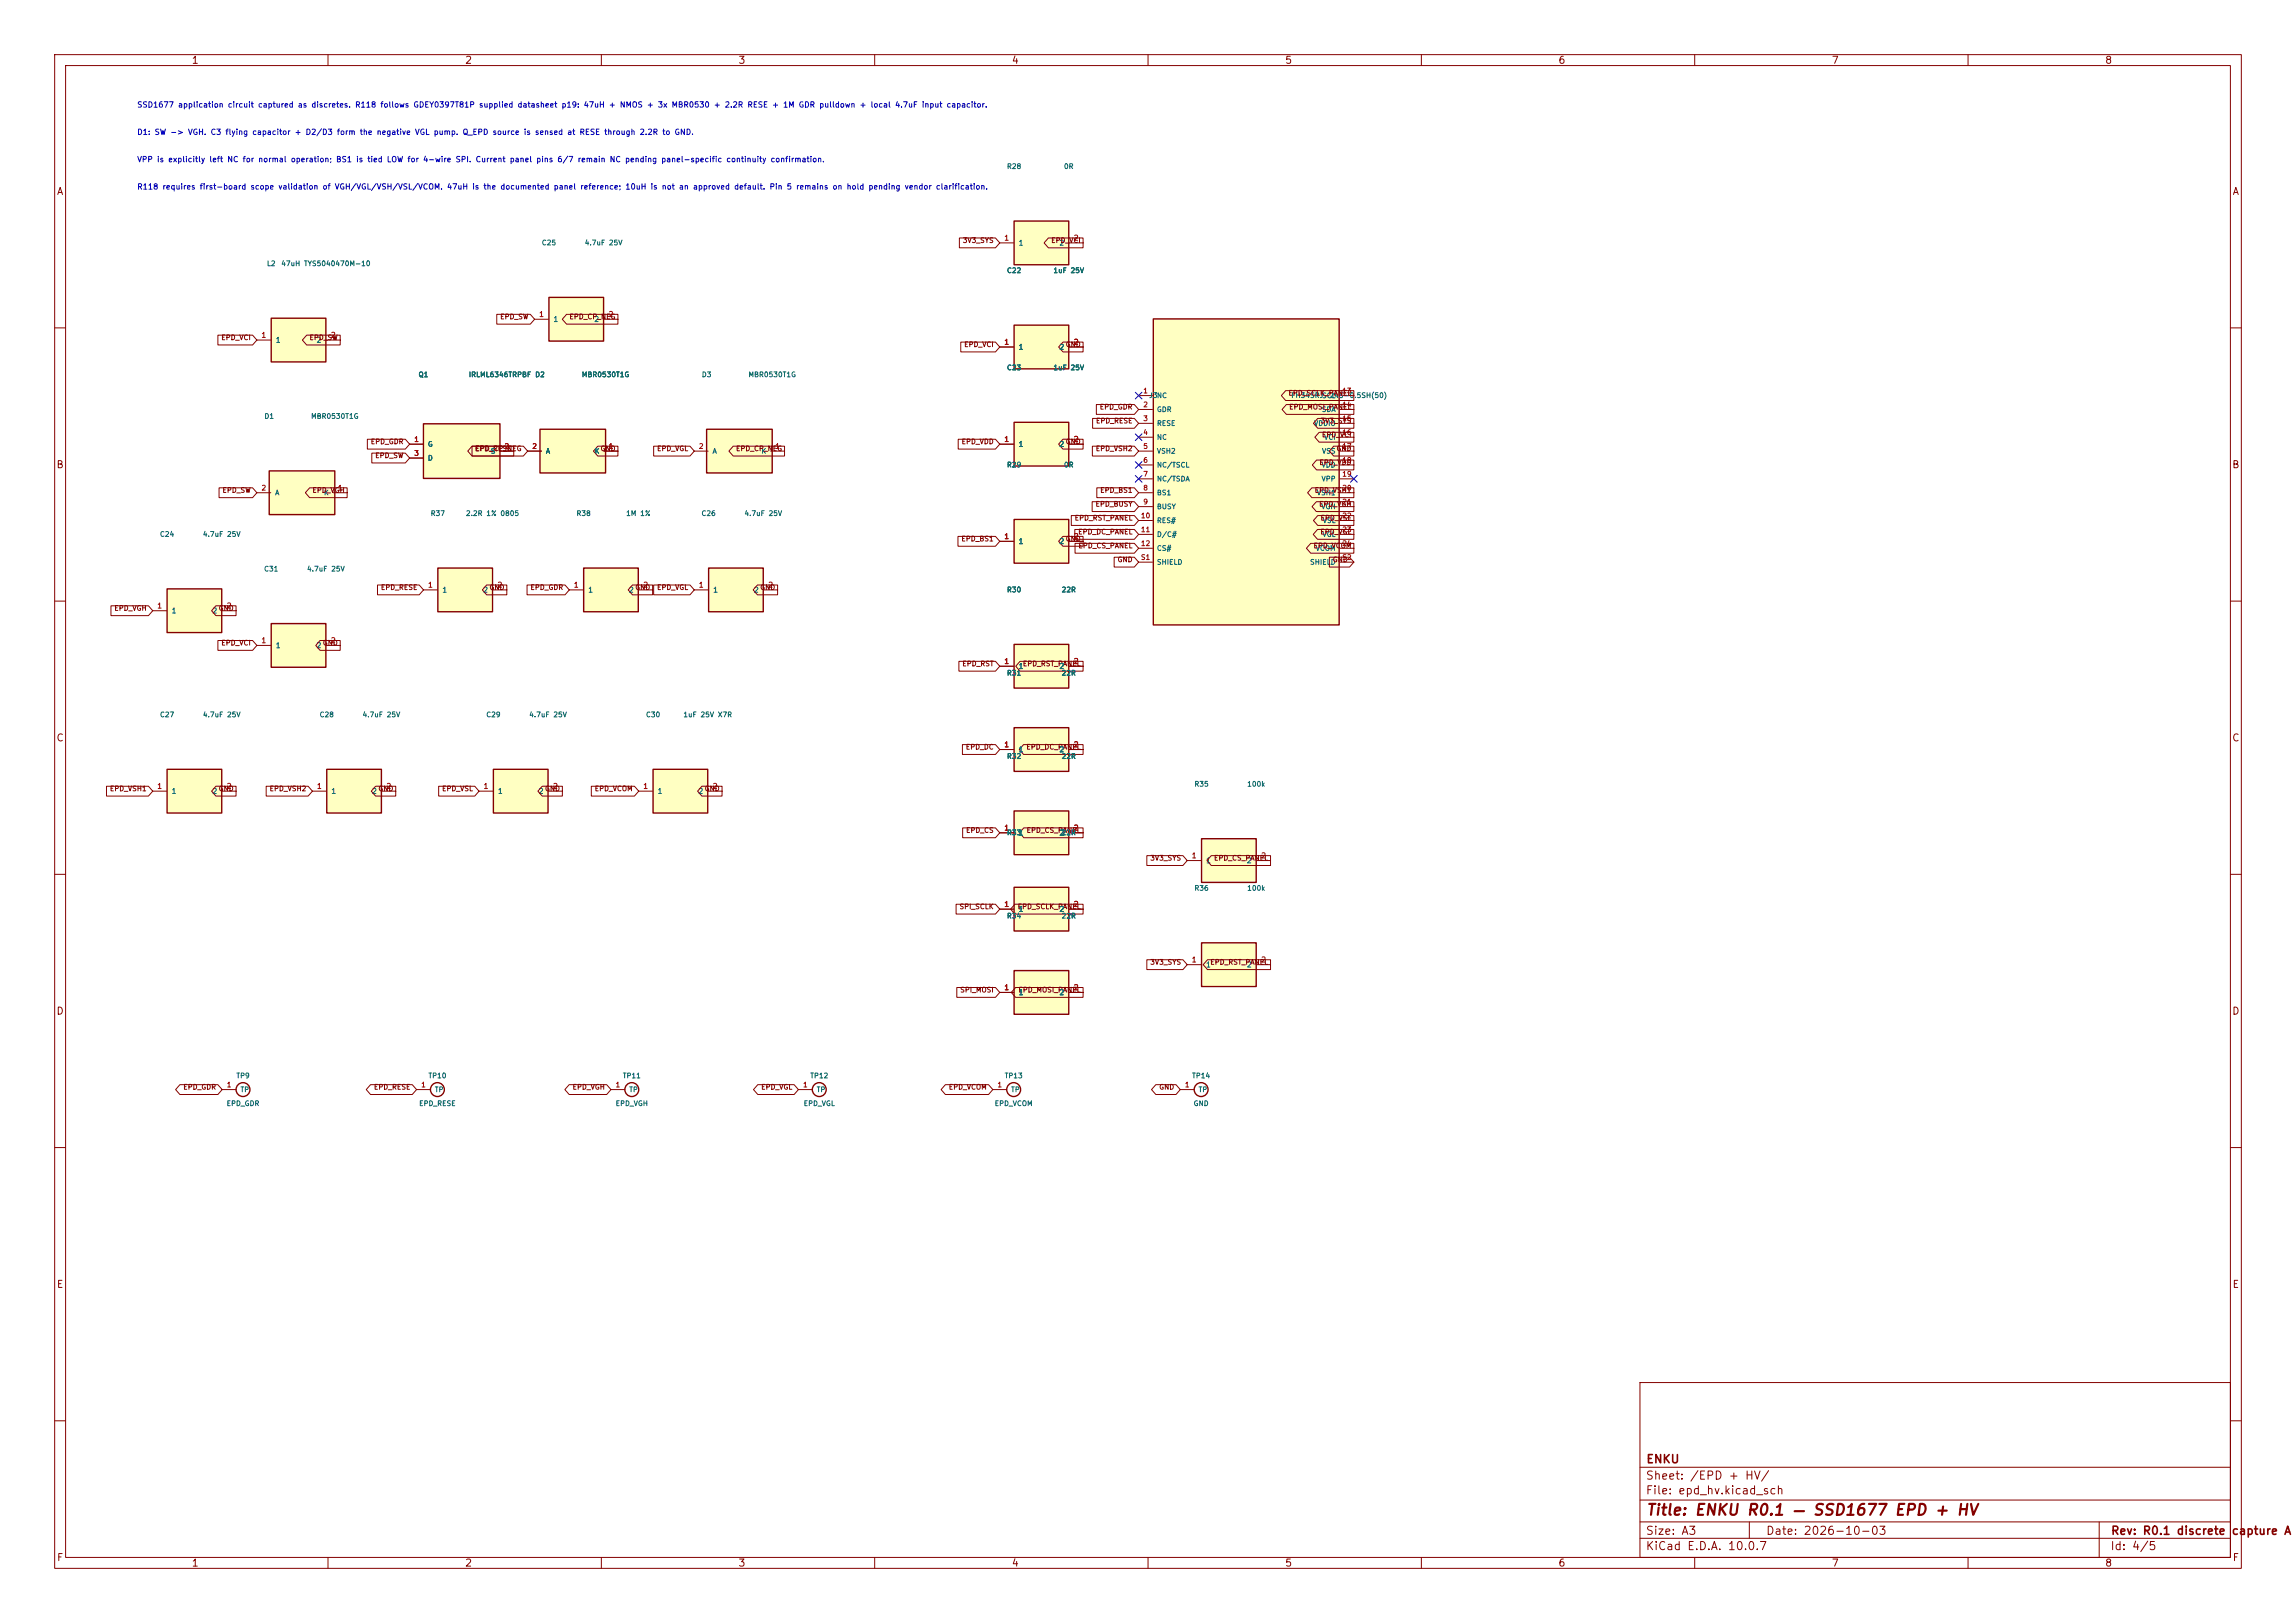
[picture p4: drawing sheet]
<svg xmlns="http://www.w3.org/2000/svg" width="420mm" height="297mm" viewBox="0 0 420 297" stroke-linecap="round" stroke-linejoin="round" font-family="sans-serif">
<defs><g id="words">
<text font-size="2" fill="#840000" x="301" y="277.8">Title: ENKU R0.1 — SSD1677 EPD + HV</text>
<g font-size="1.5" fill="#840000">
<text x="301" y="268.1">ENKU</text>
<text x="300.9" y="273.8">File: epd_hv.kicad_sch</text>
<text x="300.9" y="271.1">Sheet: /EPD + HV/</text>
<text x="300.9" y="281.2">Size: A3</text>
<text x="322.9" y="281.2">Date: 2026-10-03</text>
<text x="386" y="281.2">Rev: R0.1 discrete</text>
<text x="408.1" y="281.2">capture A</text>
<text x="300.9" y="284">KiCad E.D.A. 10.0.7</text>
<text x="385.9" y="284">Id: 4/5</text>
</g>
<g font-size="1.3" fill="#840000">
<text x="35" y="12">1</text>
<text x="85" y="12">2</text>
<text x="135" y="12">3</text>
<text x="185" y="12">4</text>
<text x="235" y="12">5</text>
<text x="285" y="12">6</text>
<text x="335" y="12">7</text>
<text x="385" y="12">8</text>
<text x="10.3" y="36">A</text>
<text x="408.3" y="36">A</text>
<text x="10.2" y="86">B</text>
<text x="408.2" y="86">B</text>
<text x="10.2" y="136">C</text>
<text x="408.2" y="136">C</text>
<text x="10.2" y="186">D</text>
<text x="408.2" y="186">D</text>
<text x="10.3" y="236">E</text>
<text x="408.3" y="236">E</text>
<text x="10.3" y="286">F</text>
<text x="35" y="287">1</text>
<text x="85" y="287">2</text>
<text x="135" y="287">3</text>
<text x="185" y="287">4</text>
<text x="235" y="287">5</text>
<text x="285" y="287">6</text>
<text x="335" y="287">7</text>
<text x="385" y="287">8</text>
<text x="408.3" y="286">F</text>
</g>
<g font-size="1" fill="#0000c2">
<text x="25" y="19.9">SSD1677 application circuit captured as discretes. R118 follows GDEY0397T81P supplied datasheet p19: 47uH + NMOS + 3x MBR0530 + 2.2R RESE + 1M GDR pulldown + local 4.7uF input capacitor.</text>
<text x="25" y="24.9">D1: SW -&gt; VGH. C3 flying capacitor + D2/D3 form the negative VGL pump. Q_EPD source is sensed at RESE through 2.2R to GND.</text>
<text x="25" y="29.9">VPP is explicitly left NC for normal operation; BS1 is tied LOW for 4-wire SPI. Current panel pins 6/7 remain NC pending panel-specific continuity confirmation.</text>
<text x="25" y="34.9">R118 requires first-board scope validation of VGH/VGL/VSH/VSL/VCOM. 47uH is the documented panel reference; 10uH is not an approved default. Pin 5 remains on hold pending vendor clarification.</text>
</g>
<g font-size="1" fill="#a90000">
<text x="183.6" y="44.3">1</text>
<text x="196.3" y="44.3">2</text>
<text x="98.5" y="58.2">1</text>
<text x="111.2" y="58.2">2</text>
<text x="47.7" y="62">1</text>
<text x="60.4" y="62">2</text>
<text x="183.6" y="63.3">1</text>
<text x="196.3" y="63.3">2</text>
<text x="183.6" y="81.1">1</text>
<text x="196.3" y="81.1">2</text>
<text x="183.6" y="98.9">1</text>
<text x="196.3" y="98.9">2</text>
<text x="78.2" y="107.8">1</text>
<text x="90.9" y="107.8">2</text>
<text x="104.9" y="107.8">1</text>
<text x="117.6" y="107.8">2</text>
<text x="127.7" y="107.8">1</text>
<text x="140.4" y="107.8">2</text>
<text x="28.7" y="111.6">1</text>
<text x="41.4" y="111.6">2</text>
<text x="47.7" y="117.9">1</text>
<text x="60.4" y="117.9">2</text>
<text x="183.6" y="121.7">1</text>
<text x="196.3" y="121.7">2</text>
<text x="183.6" y="137">1</text>
<text x="196.3" y="137">2</text>
<text x="28.7" y="144.6">1</text>
<text x="41.4" y="144.6">2</text>
<text x="57.9" y="144.6">1</text>
<text x="70.6" y="144.6">2</text>
<text x="88.4" y="144.6">1</text>
<text x="101.1" y="144.6">2</text>
<text x="117.6" y="144.6">1</text>
<text x="130.3" y="144.6">2</text>
<text x="183.6" y="152.2">1</text>
<text x="196.3" y="152.2">2</text>
<text x="217.9" y="157.3">1</text>
<text x="230.6" y="157.3">2</text>
<text x="183.6" y="166.2">1</text>
<text x="196.3" y="166.2">2</text>
<text x="217.9" y="176.3">1</text>
<text x="230.6" y="176.3">2</text>
<text x="183.6" y="181.4">1</text>
<text x="196.3" y="181.4">2</text>
</g>
<g font-size="1" fill="#006464">
<text x="186.2" y="45.2">1</text>
<text x="193.7" y="45.2">2</text>
<text x="101.1" y="59.1">1</text>
<text x="108.6" y="59.1">2</text>
<text x="50.3" y="62.9">1</text>
<text x="57.8" y="62.9">2</text>
<text x="186.2" y="64.2">1</text>
<text x="193.7" y="64.2">2</text>
<text x="186.2" y="82">1</text>
<text x="193.7" y="82">2</text>
<text x="186.2" y="99.8">1</text>
<text x="193.7" y="99.8">2</text>
<text x="31.3" y="112.5">1</text>
<text x="38.7" y="112.5">2</text>
<text x="80.8" y="108.7">1</text>
<text x="88.3" y="108.7">2</text>
<text x="107.5" y="108.7">1</text>
<text x="114.9" y="108.7">2</text>
<text x="130.3" y="108.7">1</text>
<text x="137.8" y="108.7">2</text>
<text x="50.3" y="118.8">1</text>
<text x="57.8" y="118.8">2</text>
<text x="186.2" y="122.6">1</text>
<text x="193.7" y="122.6">2</text>
<text x="186.2" y="137.9">1</text>
<text x="193.7" y="137.9">2</text>
<text x="31.3" y="145.5">1</text>
<text x="38.7" y="145.5">2</text>
<text x="60.5" y="145.5">1</text>
<text x="67.9" y="145.5">2</text>
<text x="91" y="145.5">1</text>
<text x="98.4" y="145.5">2</text>
<text x="120.2" y="145.5">1</text>
<text x="127.6" y="145.5">2</text>
<text x="186.2" y="153.1">1</text>
<text x="193.7" y="153.1">2</text>
<text x="220.5" y="158.2">1</text>
<text x="228" y="158.2">2</text>
<text x="186.2" y="167.1">1</text>
<text x="193.7" y="167.1">2</text>
<text x="220.5" y="177.2">1</text>
<text x="228" y="177.2">2</text>
<text x="186.2" y="182.3">1</text>
<text x="193.7" y="182.3">2</text>
</g>
<g font-size=".9" fill="#006464">
<text x="184.1" y="31.1">R28</text>
<text x="194.5" y="31.1">0R</text>
<text x="99" y="45.1">C25</text>
<text x="106.9" y="45.1">4.7uF 25V</text>
<text x="48.7" y="48.9">L2</text>
<text x="51.4" y="48.9">47uH TYS5040470M-10</text>
<text x="184.1" y="50.2">C22</text>
<text x="192.6" y="50.2">1uF 25V</text>
<text x="76.5" y="69.2">Q1</text>
<text x="85.7" y="69.2">IRLML6346TRPBF D2</text>
<text x="106.3" y="69.2">MBR0530T1G</text>
<text x="128.3" y="69.2">D3</text>
<text x="136.8" y="69.2">MBR0530T1G</text>
<text x="184.1" y="68">C23</text>
<text x="192.6" y="68">1uF 25V</text>
<text x="48.3" y="76.9">D1</text>
<text x="56.8" y="76.9">MBR0530T1G</text>
<text x="210.1" y="73">J3NC</text>
<text x="211.5" y="75.6">GDR</text>
<text x="236.1" y="73">FH34SRJ-24S-0.5SH(50)</text>
<text x="241.7" y="75.6">SDA</text>
<text x="241.7" y="73.1">SCL</text>
<text x="78.2" y="82">G</text>
<text x="89.7" y="83.2">S</text>
<text x="99.8" y="83.2">A</text>
<text x="108.7" y="83.2">K</text>
<text x="130.3" y="83.2">A</text>
<text x="139.2" y="83.2">K</text>
<text x="211.5" y="78.2">RESE</text>
<text x="211.5" y="80.7">NC</text>
<text x="211.5" y="83.2">VSH2</text>
<text x="240.3" y="78.2">VDDIO</text>
<text x="241.7" y="83.2">VSS</text>
<text x="242.1" y="80.7">VCI</text>
<text x="78.2" y="84.5">D</text>
<text x="184.1" y="85.7">R29</text>
<text x="194.5" y="85.7">0R</text>
<text x="211.5" y="85.8">NC/TSCL</text>
<text x="211.5" y="88.3">NC/TSDA</text>
<text x="241.6" y="85.8">VDD</text>
<text x="241.6" y="88.3">VPP</text>
<text x="50.2" y="90.9">A</text>
<text x="59.2" y="90.9">K</text>
<text x="78.7" y="94.6">R37</text>
<text x="85.1" y="94.6">2.2R 1% 0805</text>
<text x="105.4" y="94.6">R38</text>
<text x="114.4" y="94.6">1M 1%</text>
<text x="128.2" y="94.6">C26</text>
<text x="136.1" y="94.6">4.7uF 25V</text>
<text x="211.5" y="90.9">BS1</text>
<text x="211.5" y="93.4">BUSY</text>
<text x="211.5" y="95.9">RES#</text>
<text x="240.8" y="90.9">VSH1</text>
<text x="241.6" y="93.4">VGH</text>
<text x="241.9" y="95.9">VSL</text>
<text x="29.2" y="98.4">C24</text>
<text x="37" y="98.4">4.7uF 25V</text>
<text x="211.5" y="98.5">D/C#</text>
<text x="211.5" y="101">CS#</text>
<text x="240.6" y="101">VCOM</text>
<text x="241.8" y="98.5">VGL</text>
<text x="48.2" y="104.8">C31</text>
<text x="56.1" y="104.8">4.7uF 25V</text>
<text x="211.5" y="103.6">SHIELD</text>
<text x="239.5" y="103.6">SHIELD</text>
<text x="184.1" y="108.6">R30</text>
<text x="194.1" y="108.6">22R</text>
<text x="184.1" y="123.8">R31</text>
<text x="194.1" y="123.8">22R</text>
<text x="29.2" y="131.5">C27</text>
<text x="37" y="131.5">4.7uF 25V</text>
<text x="58.4" y="131.5">C28</text>
<text x="66.2" y="131.5">4.7uF 25V</text>
<text x="88.9" y="131.5">C29</text>
<text x="96.7" y="131.5">4.7uF 25V</text>
<text x="118.1" y="131.5">C30</text>
<text x="124.9" y="131.5">1uF 25V X7R</text>
<text x="184.1" y="139.1">R32</text>
<text x="194.1" y="139.1">22R</text>
<text x="218.4" y="144.2">R35</text>
<text x="228.1" y="144.2">100k</text>
<text x="184.1" y="153.1">R33</text>
<text x="194.1" y="153.1">22R</text>
<text x="218.4" y="163.2">R36</text>
<text x="228.1" y="163.2">100k</text>
<text x="184.1" y="168.3">R34</text>
<text x="194.1" y="168.3">22R</text>
<text x="43.1" y="197.5">TP9</text>
<text x="78.3" y="197.5">TP10</text>
<text x="113.8" y="197.5">TP11</text>
<text x="148.1" y="197.5">TP12</text>
<text x="183.7" y="197.5">TP13</text>
<text x="218" y="197.5">TP14</text>
<text x="41.4" y="202.6">EPD_GDR</text>
<text x="43.9" y="200.1">TP</text>
<text x="76.6" y="202.6">EPD_RESE</text>
<text x="79.5" y="200.1">TP</text>
<text x="112.5" y="202.6">EPD_VGH</text>
<text x="115" y="200.1">TP</text>
<text x="146.9" y="202.6">EPD_VGL</text>
<text x="149.3" y="200.1">TP</text>
<text x="181.9" y="202.6">EPD_VCOM</text>
<text x="184.9" y="200.1">TP</text>
<text x="218.2" y="202.6">GND</text>
<text x="219.2" y="200.1">TP</text>
</g>
<g font-size=".9" fill="#840000">
<text x="176" y="44.7">3V3_SYS</text>
<text x="192.2" y="44.7">EPD_VCI</text>
<text x="91.4" y="58.6">EPD_SW</text>
<text x="104.1" y="58.6">EPD_CP_NEG</text>
<text x="40.4" y="62.4">EPD_VCI</text>
<text x="56.5" y="62.4">EPD_SW</text>
<text x="176.3" y="63.7">EPD_VCI</text>
<text x="194.8" y="63.7">GND</text>
<text x="200.4" y="77.7">EPD_RESE</text>
<text x="201.1" y="75.1">EPD_GDR</text>
<text x="235.6" y="72.6">EPD_SCLK_PANEL</text>
<text x="235.7" y="75.1">EPD_MOSI_PANEL</text>
<text x="241.5" y="77.7">3V3_SYS</text>
<text x="67.7" y="81.5">EPD_GDR</text>
<text x="86.8" y="82.8">EPD_RESE</text>
<text x="86.9" y="82.8">EPD_CP_NEG</text>
<text x="109.8" y="82.8">GND</text>
<text x="120.1" y="82.8">EPD_VGL</text>
<text x="134.5" y="82.8">EPD_CP_NEG</text>
<text x="175.8" y="81.5">EPD_VDD</text>
<text x="194.8" y="81.5">GND</text>
<text x="200.3" y="82.8">EPD_VSH2</text>
<text x="241.7" y="80.2">EPD_VCI</text>
<text x="244.4" y="82.8">GND</text>
<text x="68.5" y="84">EPD_SW</text>
<text x="241.3" y="85.3">EPD_VDD</text>
<text x="40.6" y="90.4">EPD_SW</text>
<text x="57.1" y="90.4">EPD_VGH</text>
<text x="196.5" y="95.5">EPD_RST_PANEL</text>
<text x="200.3" y="92.9">EPD_BUSY</text>
<text x="201.2" y="90.4">EPD_BS1</text>
<text x="240.4" y="90.4">EPD_VSH1</text>
<text x="241.2" y="92.9">EPD_VGH</text>
<text x="241.5" y="95.5">EPD_VSL</text>
<text x="175.8" y="99.3">EPD_BS1</text>
<text x="194.8" y="99.3">GND</text>
<text x="197.1" y="98">EPD_DC_PANEL</text>
<text x="197.2" y="100.5">EPD_CS_PANEL</text>
<text x="240.2" y="100.5">EPD_VCOM</text>
<text x="241.4" y="98">EPD_VGL</text>
<text x="204.3" y="103.1">GND</text>
<text x="243.7" y="103.1">GND</text>
<text x="20.8" y="112">EPD_VGH</text>
<text x="39.9" y="112">GND</text>
<text x="69.6" y="108.2">EPD_RESE</text>
<text x="89.4" y="108.2">GND</text>
<text x="96.9" y="108.2">EPD_GDR</text>
<text x="116.1" y="108.2">GND</text>
<text x="120.1" y="108.2">EPD_VGL</text>
<text x="139" y="108.2">GND</text>
<text x="40.4" y="118.3">EPD_VCI</text>
<text x="59" y="118.3">GND</text>
<text x="175.9" y="122.1">EPD_RST</text>
<text x="187" y="122.1">EPD_RST_PANEL</text>
<text x="176.6" y="137.4">EPD_DC</text>
<text x="187.6" y="137.4">EPD_DC_PANEL</text>
<text x="20" y="145">EPD_VSH1</text>
<text x="39.9" y="145">GND</text>
<text x="49.2" y="145">EPD_VSH2</text>
<text x="69.1" y="145">GND</text>
<text x="80.8" y="145">EPD_VSL</text>
<text x="99.6" y="145">GND</text>
<text x="108.7" y="145">EPD_VCOM</text>
<text x="128.8" y="145">GND</text>
<text x="176.6" y="152.6">EPD_CS</text>
<text x="187.7" y="152.6">EPD_CS_PANEL</text>
<text x="210.3" y="157.7">3V3_SYS</text>
<text x="222" y="157.7">EPD_CS_PANEL</text>
<text x="175.4" y="166.6">SPI_SCLK</text>
<text x="186.1" y="166.6">EPD_SCLK_PANEL</text>
<text x="210.3" y="176.7">3V3_SYS</text>
<text x="221.3" y="176.7">EPD_RST_PANEL</text>
<text x="175.5" y="181.8">SPI_MOSI</text>
<text x="186.2" y="181.8">EPD_MOSI_PANEL</text>
<text x="33.4" y="199.6">EPD_GDR</text>
<text x="68.3" y="199.6">EPD_RESE</text>
<text x="104.6" y="199.6">EPD_VGH</text>
<text x="139.1" y="199.6">EPD_VGL</text>
<text x="173.5" y="199.6">EPD_VCOM</text>
<text x="212" y="199.6">GND</text>
</g>
<g font-size=".9" fill="#a90000">
<text x="209" y="72.2">1</text>
<text x="209" y="74.7">2</text>
<text x="209" y="77.3">3</text>
<text x="245.4" y="72.2">13</text>
<text x="245.4" y="74.7">14</text>
<text x="245.4" y="77.3">15</text>
<text x="75.7" y="81.1">1</text>
<text x="75.7" y="83.6">3</text>
<text x="92.2" y="82.3">2</text>
<text x="97.3" y="82.3">2</text>
<text x="111.2" y="82.3">1</text>
<text x="127.8" y="82.3">2</text>
<text x="141.7" y="82.3">1</text>
<text x="209" y="79.8">4</text>
<text x="209" y="82.3">5</text>
<text x="245.4" y="79.8">16</text>
<text x="245.4" y="82.3">17</text>
<text x="47.7" y="90">2</text>
<text x="61.7" y="90">1</text>
<text x="209" y="84.9">6</text>
<text x="209" y="87.4">7</text>
<text x="209" y="90">8</text>
<text x="245.4" y="84.9">18</text>
<text x="245.4" y="87.4">19</text>
<text x="245.4" y="90">20</text>
<text x="208.6" y="95">10</text>
<text x="209" y="92.5">9</text>
<text x="245.4" y="92.5">21</text>
<text x="245.4" y="95">22</text>
<text x="208.6" y="97.6">11</text>
<text x="208.6" y="100.1">12</text>
<text x="245.4" y="97.6">23</text>
<text x="245.4" y="100.1">24</text>
<text x="208.6" y="102.7">S1</text>
<text x="245.4" y="102.7">S2</text>
<text x="41.4" y="199.2">1</text>
<text x="77" y="199.2">1</text>
<text x="112.5" y="199.2">1</text>
<text x="146.8" y="199.2">1</text>
<text x="182.4" y="199.2">1</text>
<text x="216.7" y="199.2">1</text>
</g>
</g></defs>
<g fill="none" stroke="#840000" stroke-width=".18">
<path d="M10 10h400v277h-400zM12 12h396v273h-396zM60 10v2M110 10v2M160 10v2M210 10v2M260 10v2M310 10v2M360 10v2M10 60h2M408 60h2M10 110h2"/>
<path d="M408 110h2M10 160h2M408 160h2M10 210h2M408 210h2M300 253h108v32h-108zM10 260h2M300 278.5h108M300 274.5h108M300 268.5h108M320 278.5v3M384 278.5v6.5"/>
<path d="M408 260h2M60 285v2M110 285v2M160 285v2M210 285v2M260 285v2M300 281.5h108M310 285v2M360 285v2"/>
</g>
<path d="M49.6 114.1h10v8h-10z" fill="#ffffc2"/>
<path d="M49.6 114.1h10v8h-10z" fill="none" stroke="#840000" stroke-width=".25"/>
<path d="M47 118.1h2.5M59.7 118.1h2.5" fill="none" stroke="#840000" stroke-width=".18"/>
<path d="M185.5 95.1h10v8h-10z" fill="#ffffc2"/>
<path d="M185.5 95.1h10v8h-10z" fill="none" stroke="#840000" stroke-width=".25"/>
<path d="M182.9 99.1h2.5M195.6 99.1h2.5" fill="none" stroke="#840000" stroke-width=".18"/>
<path d="M129.6 104h10v8h-10z" fill="#ffffc2"/>
<path d="M129.6 104h10v8h-10z" fill="none" stroke="#840000" stroke-width=".25"/>
<path d="M127 108h2.5M139.7 108h2.5" fill="none" stroke="#840000" stroke-width=".18"/>
<path d="M129.3 78.6h12v8h-12z" fill="#ffffc2"/>
<path d="M129.3 78.6h12v8h-12z" fill="none" stroke="#840000" stroke-width=".25"/>
<path d="M127 82.6h2.5M141 82.6h2.5" fill="none" stroke="#840000" stroke-width=".18"/>
<path d="M106.8 104h10v8h-10z" fill="#ffffc2"/>
<path d="M106.8 104h10v8h-10z" fill="none" stroke="#840000" stroke-width=".25"/>
<path d="M104.1 108h2.6M116.8 108h2.6" fill="none" stroke="#840000" stroke-width=".18"/>
<path d="M185.5 117.9h10v8h-10z" fill="#ffffc2"/>
<g fill="none" stroke="#840000" stroke-width=".25">
<path d="M185.5 117.9h10v8h-10z"/>
<circle cx="185.4" cy="199.4" r="1.27"/>
<circle cx="219.7" cy="199.4" r="1.27"/>
</g>
<path d="M182.9 121.9h2.5M195.6 121.9h2.5M181.6 199.4h2.5M215.9 199.4h2.5" fill="none" stroke="#840000" stroke-width=".18"/>
<path d="M185.5 133.2h10v8h-10z" fill="#ffffc2"/>
<path d="M185.5 133.2h10v8h-10z" fill="none" stroke="#840000" stroke-width=".25"/>
<path d="M182.9 137.2h2.5M195.6 137.2h2.5" fill="none" stroke="#840000" stroke-width=".18"/>
<path d="M185.5 148.4h10v8h-10z" fill="#ffffc2"/>
<path d="M185.5 148.4h10v8h-10z" fill="none" stroke="#840000" stroke-width=".25"/>
<path d="M182.9 152.4h2.5M195.6 152.4h2.5" fill="none" stroke="#840000" stroke-width=".18"/>
<path d="M219.8 172.5h10v8h-10z" fill="#ffffc2"/>
<path d="M219.8 172.5h10v8h-10z" fill="none" stroke="#840000" stroke-width=".25"/>
<path d="M217.2 176.5h2.5M229.9 176.5h2.5" fill="none" stroke="#840000" stroke-width=".18"/>
<path d="M185.5 177.6h10v8h-10z" fill="#ffffc2"/>
<path d="M185.5 177.6h10v8h-10z" fill="none" stroke="#840000" stroke-width=".25"/>
<path d="M182.9 181.6h2.5M195.6 181.6h2.5" fill="none" stroke="#840000" stroke-width=".18"/>
<path d="M185.5 162.4h10v8h-10z" fill="#ffffc2"/>
<path d="M185.5 162.4h10v8h-10z" fill="none" stroke="#840000" stroke-width=".25"/>
<path d="M182.9 166.4h2.5M195.6 166.4h2.5" fill="none" stroke="#840000" stroke-width=".18"/>
<path d="M49.2 86.2h12v8h-12z" fill="#ffffc2"/>
<path d="M49.2 86.2h12v8h-12z" fill="none" stroke="#840000" stroke-width=".25"/>
<path d="M47 90.2h2.5M61 90.2h2.5" fill="none" stroke="#840000" stroke-width=".18"/>
<path d="M80.1 104h10v8h-10z" fill="#ffffc2"/>
<path d="M80.1 104h10v8h-10z" fill="none" stroke="#840000" stroke-width=".25"/>
<path d="M77.5 108h2.5M90.2 108h2.5" fill="none" stroke="#840000" stroke-width=".18"/>
<path d="M219.8 153.5h10v8h-10z" fill="#ffffc2"/>
<path d="M219.8 153.5h10v8h-10z" fill="none" stroke="#840000" stroke-width=".25"/>
<path d="M217.2 157.5h2.5M229.9 157.5h2.5" fill="none" stroke="#840000" stroke-width=".18"/>
<path d="M30.6 107.8h10v8h-10z" fill="#ffffc2"/>
<path d="M30.6 107.8h10v8h-10z" fill="none" stroke="#840000" stroke-width=".25"/>
<path d="M27.9 111.8h2.6M40.6 111.8h2.6" fill="none" stroke="#840000" stroke-width=".18"/>
<path d="M49.6 58.2h10v8h-10z" fill="#ffffc2"/>
<path d="M49.6 58.2h10v8h-10z" fill="none" stroke="#840000" stroke-width=".25"/>
<path d="M47 62.2h2.5M59.7 62.2h2.5" fill="none" stroke="#840000" stroke-width=".18"/>
<path d="M100.4 54.4h10v8h-10z" fill="#ffffc2"/>
<path d="M100.4 54.4h10v8h-10z" fill="none" stroke="#840000" stroke-width=".25"/>
<path d="M97.8 58.4h2.5M110.5 58.4h2.5" fill="none" stroke="#840000" stroke-width=".18"/>
<path d="M98.8 78.6h12v8h-12z" fill="#ffffc2"/>
<path d="M98.8 78.6h12v8h-12z" fill="none" stroke="#840000" stroke-width=".25"/>
<path d="M96.5 82.6h2.6M110.5 82.6h2.5" fill="none" stroke="#840000" stroke-width=".18"/>
<path d="M77.5 77.6h14v10h-14z" fill="#ffffc2"/>
<g fill="none" stroke="#840000" stroke-width=".25">
<path d="M77.5 77.6h14v10h-14z"/>
<circle cx="44.4" cy="199.4" r="1.27"/>
<circle cx="80" cy="199.4" r="1.27"/>
</g>
<path d="M74.9 81.3h2.6M74.9 83.8h2.6M91.4 82.6h2.6M40.6 199.4h2.6M76.2 199.4h2.5" fill="none" stroke="#840000" stroke-width=".18"/>
<path d="M90.3 140.8h10v8h-10z" fill="#ffffc2"/>
<path d="M90.3 140.8h10v8h-10z" fill="none" stroke="#840000" stroke-width=".25"/>
<path d="M87.6 144.8h2.6M100.3 144.8h2.6" fill="none" stroke="#840000" stroke-width=".18"/>
<path d="M119.5 140.8h10v8h-10z" fill="#ffffc2"/>
<path d="M119.5 140.8h10v8h-10z" fill="none" stroke="#840000" stroke-width=".25"/>
<path d="M116.8 144.8h2.6M129.5 144.8h2.6" fill="none" stroke="#840000" stroke-width=".18"/>
<path d="M30.6 140.8h10v8h-10z" fill="#ffffc2"/>
<path d="M30.6 140.8h10v8h-10z" fill="none" stroke="#840000" stroke-width=".25"/>
<path d="M27.9 144.8h2.6M40.6 144.8h2.6" fill="none" stroke="#840000" stroke-width=".18"/>
<path d="M59.8 140.8h10v8h-10z" fill="#ffffc2"/>
<g fill="none" stroke="#840000" stroke-width=".25">
<path d="M59.8 140.8h10v8h-10z"/>
<circle cx="115.6" cy="199.4" r="1.27"/>
<circle cx="149.9" cy="199.4" r="1.27"/>
</g>
<path d="M57.1 144.8h2.6M69.8 144.8h2.6M111.8 199.4h2.5M146 199.4h2.6" fill="none" stroke="#840000" stroke-width=".18"/>
<path d="M211 58.4h34v56h-34z" fill="#ffffc2"/>
<path d="M211 58.4h34v56h-34z" fill="none" stroke="#840000" stroke-width=".25"/>
<g fill="none" stroke="#840000" stroke-width=".18">
<path d="M208.3 72.4h2.5M208.3 74.9h2.5M208.3 77.5h2.5M245.1 72.4h2.5M245.1 74.9h2.5M245.1 77.5h2.5M208.3 80h2.5M208.3 82.6h2.5M208.3 85.1h2.5M208.3 87.6h2.5M208.3 90.2h2.5M208.3 92.7h2.5"/>
<path d="M208.3 95.3h2.5M208.3 97.8h2.5M245.1 80h2.5M245.1 82.6h2.5M245.1 85.1h2.5M245.1 87.6h2.5M245.1 90.2h2.5M245.1 92.7h2.5M245.1 95.3h2.5M245.1 97.8h2.5M208.3 100.3h2.5M208.3 102.9h2.5"/>
<path d="M245.1 100.3h2.5M245.1 102.9h2.5"/>
</g>
<path d="M185.5 59.5h10v8h-10z" fill="#ffffc2"/>
<path d="M185.5 59.5h10v8h-10z" fill="none" stroke="#840000" stroke-width=".25"/>
<path d="M182.9 63.5h2.5M195.6 63.5h2.5" fill="none" stroke="#840000" stroke-width=".18"/>
<path d="M185.5 77.3h10v8h-10z" fill="#ffffc2"/>
<path d="M185.5 77.3h10v8h-10z" fill="none" stroke="#840000" stroke-width=".25"/>
<path d="M182.9 81.3h2.5M195.6 81.3h2.5" fill="none" stroke="#840000" stroke-width=".18"/>
<path d="M185.5 40.4h10v8h-10z" fill="#ffffc2"/>
<path d="M185.5 40.4h10v8h-10z" fill="none" stroke="#840000" stroke-width=".25"/>
<g fill="none" stroke="#840000" stroke-width=".18">
<path d="M90.9 57.5h6.1l.8 .9-.8 .9h-6.1zM103.6 57.5h9.4v1.8h-9.4l-.7-.9zM175.5 43.5h6.6l.8 1-.8 .9h-6.6zM182.9 44.5h2.5M191.8 43.5h6.3v1.9h-6.3l-.8-.9zM195.6 44.5h2.5M39.9 61.3h6.3l.8 .9-.8 .9h-6.3zM56.1 61.3h6.1v1.8h-6.1l-.8-.9zM175.7 62.6h6.4l.8 .9-.8 .9h-6.4zM182.9 63.5h2.5M194.4 62.6h3.7v1.8h-3.7l-.8-.9zM195.6 63.5h2.5"/>
<path d="M199.9 76.6h7.6l.8 .9-.8 .9h-7.6zM200.5 74h7l.8 .9-.8 .9h-7zM235.2 71.5h12.4v1.8h-12.4l-.8-.9zM235.3 74h12.3v1.8h-12.3l-.8-.9zM241 76.6h6.6v1.8h-6.6l-.7-.9zM241.3 79.1h6.3v1.8h-6.3l-.8-.9zM40.1 89.3h6.1l.8 .9-.8 .9h-6.1zM56.6 89.3h6.9v1.8h-6.9l-.7-.9zM67.2 80.4h6.9l.8 .9-.8 .9h-6.9zM68 82.9h6.1l.8 .9-.8 .9h-6.1zM74.9 81.3h2.6M74.9 83.8h2.6"/>
<path d="M86.3 81.6h9.4l.8 1-.8 .9h-9.4zM86.3 81.6h7.7v1.9h-7.7l-.7-.9zM91.4 82.6h2.6M96.5 82.6h2.6M109.3 81.6h3.7v1.9h-3.7l-.7-.9zM110.5 82.6h2.5M119.6 81.6h6.6l.8 1-.8 .9h-6.6zM134.1 81.6h9.4v1.9h-9.4l-.8-.9zM175.2 98.2h6.9l.8 .9-.8 .9h-6.9zM175.3 80.4h6.8l.8 .9-.8 .9h-6.8zM182.9 81.3h2.5M182.9 99.1h2.5"/>
<path d="M194.4 80.4h3.7v1.8h-3.7l-.8-.9zM194.4 98.2h3.7v1.8h-3.7l-.8-.9zM195.6 81.3h2.5M195.6 99.1h2.5M196 94.3h11.5l.8 1-.8 .9h-11.5zM196.6 96.9h10.9l.8 .9-.8 .9h-10.9zM196.6 99.4h10.9l.8 .9-.8 .9h-10.9zM199.8 91.8h7.7l.8 .9-.8 .9h-7.7zM199.8 81.6h7.7l.8 1-.8 .9h-7.7zM200.6 89.3h6.9l.8 .9-.8 .9h-6.9zM239.8 99.4h7.8v1.8h-7.8l-.8-.9zM240 89.3h7.6v1.8h-7.6l-.8-.9z"/>
<path d="M240.8 91.8h6.8v1.8h-6.8l-.8-.9zM240.8 84.2h6.8v1.8h-6.8l-.8-.9zM241 96.9h6.6v1.8h-6.6l-.8-.9zM241 94.3h6.6v1.9h-6.6l-.7-.9zM244 81.6h3.6v1.9h-3.6l-.8-.9zM20.3 110.9h6.9l.7 .9-.7 .9h-6.9zM39.5 110.9h3.7v1.8h-3.7l-.8-.9zM39.9 117.2h6.3l.8 .9-.8 .9h-6.3zM58.5 117.2h3.7v1.8h-3.7l-.7-.9zM69.1 107h7.6l.8 1-.8 .9h-7.6zM89 107h3.7v1.9h-3.7l-.8-.9zM96.4 107h7l.7 1-.7 .9h-7z"/>
<path d="M115.7 107h3.7v1.9h-3.7l-.8-.9zM119.6 107h6.6l.8 1-.8 .9h-6.6zM138.6 107h3.6v1.9h-3.6l-.8-.9zM203.8 102h3.7l.8 .9-.8 .9h-3.7zM243.2 102h3.7l.7 .9-.7 .9h-3.7zM175.4 121h6.7l.8 .9-.8 .9h-6.7zM176 136.3h6.1l.8 .9-.8 .9h-6.1zM182.9 121.9h2.5M182.9 137.2h2.5M186.6 121h11.5v1.8h-11.5l-.8-.9zM187.2 136.3h10.9v1.8h-10.9l-.8-.9zM195.6 121.9h2.5"/>
<path d="M195.6 137.2h2.5M19.5 143.9h7.7l.7 .9-.7 .9h-7.7zM39.5 143.9h3.7v1.8h-3.7l-.8-.9zM48.7 143.9h7.7l.7 .9-.7 .9h-7.7zM68.7 143.9h3.7v1.8h-3.7l-.8-.9zM80.2 143.9h6.6l.8 .9-.8 .9h-6.6zM99.2 143.9h3.7v1.8h-3.7l-.8-.9zM108.2 143.9h7.9l.7 .9-.7 .9h-7.9zM128.4 143.9h3.7v1.8h-3.7l-.8-.9zM176.1 151.5h6l.8 .9-.8 .9h-6zM182.9 152.4h2.5M187.3 151.5h10.8v1.8h-10.8l-.8-.9z"/>
<path d="M195.6 152.4h2.5M209.8 156.6h6.6l.8 .9-.8 .9h-6.6zM221.6 156.6h10.8v1.8h-10.8l-.8-.9zM174.9 165.5h7.2l.8 .9-.8 .9h-7.2zM182.9 166.4h2.5M185.6 165.5h12.5v1.8h-12.5l-.7-.9zM195.6 166.4h2.5M209.8 175.6h6.6l.8 .9-.8 .9h-6.6zM220.9 175.6h11.5v1.8h-11.5l-.8-.9zM32.9 198.5h7l.7 .9-.7 .9h-7l-.8-.9zM67.8 198.5h7.6l.8 .9-.8 .9h-7.6l-.8-.9zM104.1 198.5h6.9l.8 .9-.8 .9h-6.9l-.8-.9z"/>
<path d="M138.6 198.5h6.7l.7 .9-.7 .9h-6.7l-.8-.9zM172.9 198.5h7.9l.8 .9-.8 .9h-7.9l-.8-.9zM175 180.7h7.1l.8 .9-.8 .9h-7.1zM182.9 181.6h2.5M185.8 180.7h12.3v1.8h-12.3l-.8-.9zM195.6 181.6h2.5M211.4 198.5h3.7l.8 .9-.8 .9h-3.7l-.8-.9z"/>
</g>
<path d="M207.7 79.4l1.2 1.2M207.7 71.8l1.2 1.2M208.9 79.4l-1.2 1.2M208.9 71.8l-1.2 1.2M207.7 84.5l1.2 1.2M207.7 87l1.2 1.2M208.9 84.5l-1.2 1.2M208.9 87l-1.2 1.2M247 87l1.3 1.2M248.3 87l-1.3 1.2" fill="none" stroke="#000084" stroke-width=".18"/>
<use href="#words"/>
</svg>
